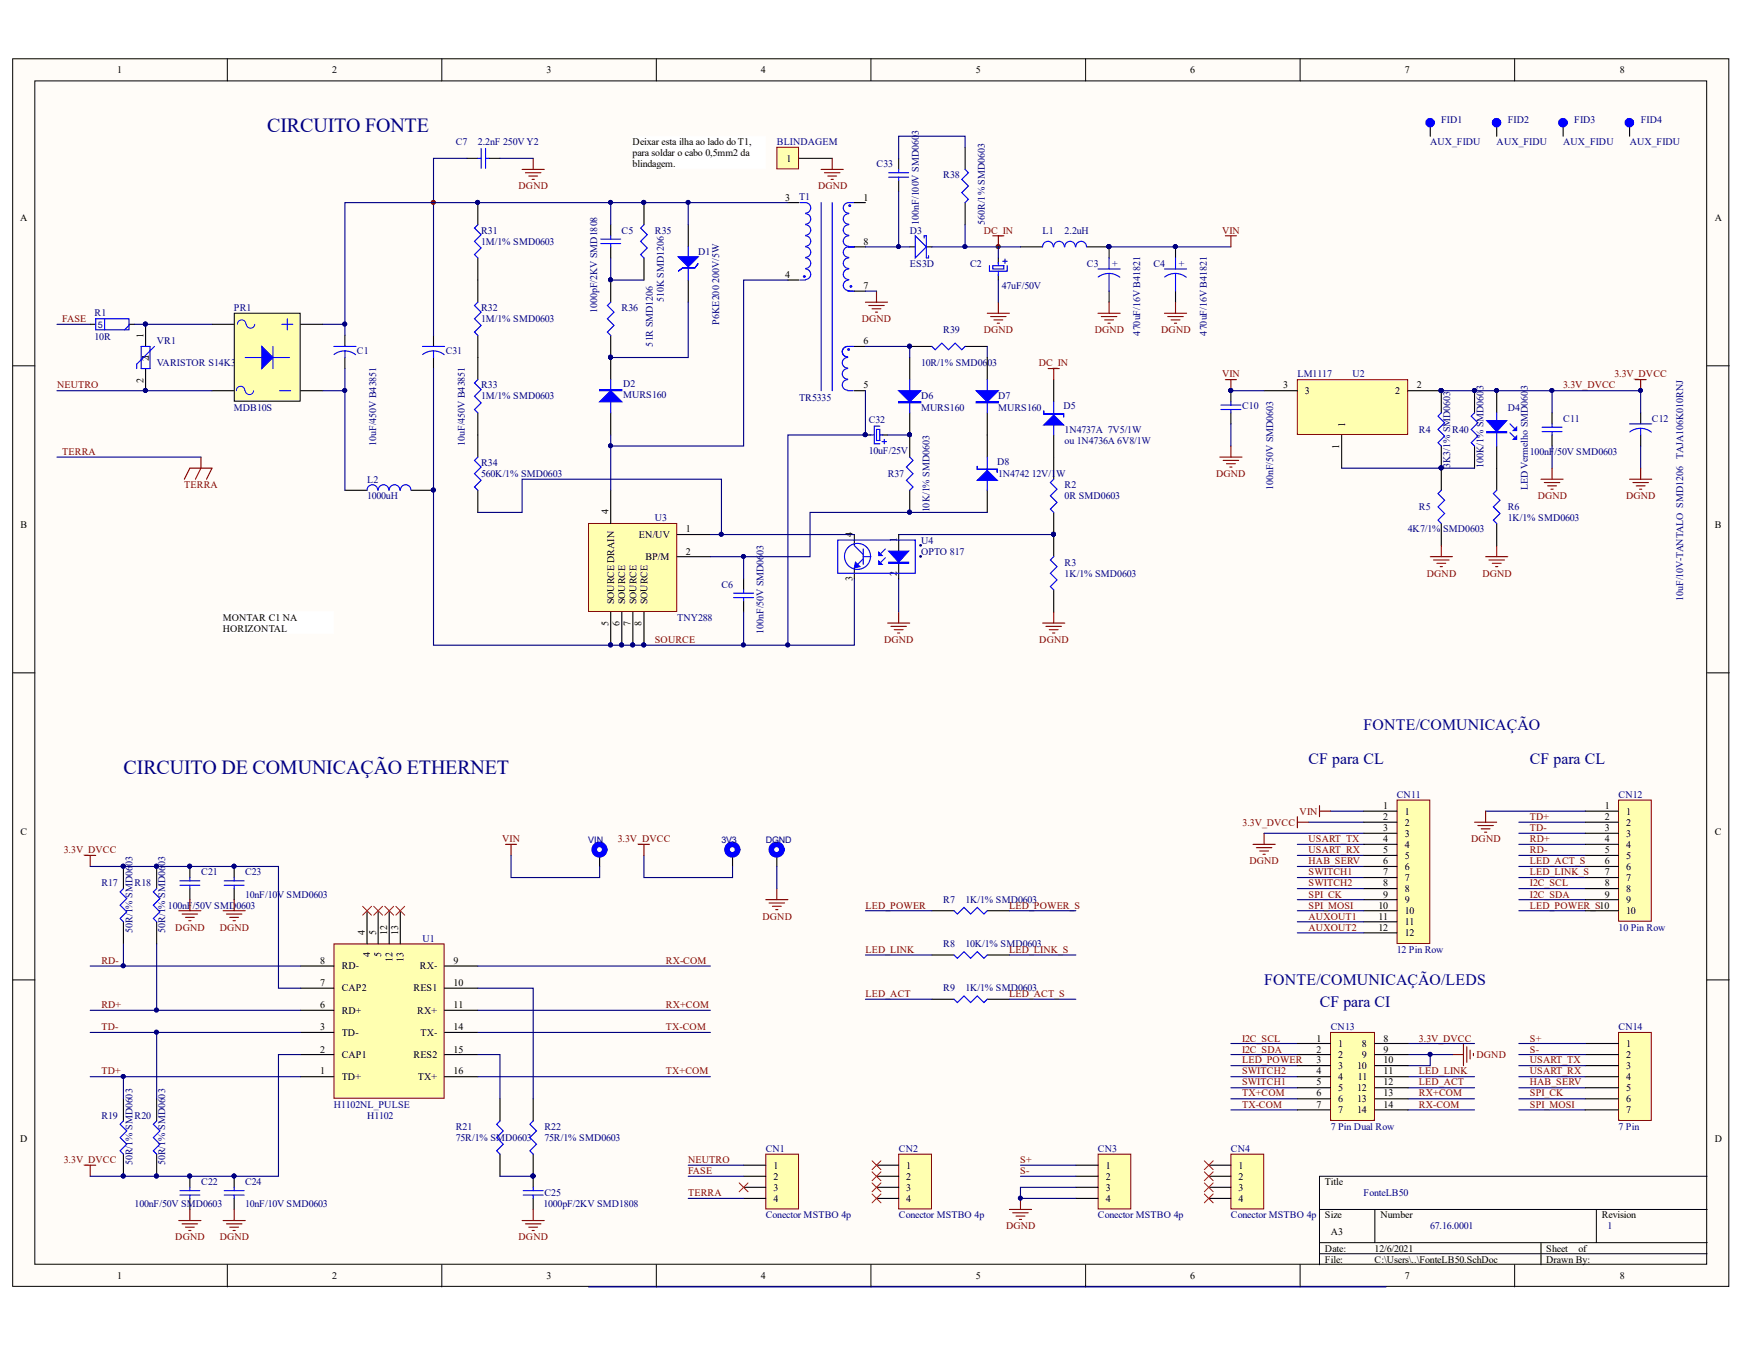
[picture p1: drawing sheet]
<svg xmlns="http://www.w3.org/2000/svg" width="279mm" height="216mm" viewBox="0 0 279 216" stroke-linecap="round" stroke-linejoin="round" font-family="sans-serif">
<defs><g id="words">
<g font-size="3.2" fill="#000080">
<text x="42.8" y="21.1">CIRCUITO FONTE</text>
<text x="19.8" y="123.9">CIRCUITO DE COMUNICAÇÃO ETHERNET</text>
</g>
<g font-size="2.5" fill="#000080">
<text x="218.3" y="117">FONTE/COMUNICAÇÃO</text>
<text x="209.5" y="122.3">CF para CL</text>
<text x="245" y="122.3">CF para CL</text>
<text x="202.4" y="157.7">FONTE/COMUNICAÇÃO/LEDS</text>
<text x="211.3" y="161.2">CF para CI</text>
</g>
<g font-size="1.6">
<text x="18.8" y="11.8">1</text>
<text x="53.2" y="11.8">2</text>
<text x="87.5" y="11.8">3</text>
<text x="121.8" y="11.8">4</text>
<text x="156.3" y="11.8">5</text>
<text x="190.6" y="11.8">6</text>
<text x="224.9" y="11.8">7</text>
<text x="259.3" y="11.8">8</text>
<text x="101.3" y="23.2">Deixar esta ilha ao lado do T1,</text>
<text x="101.3" y="25">para soldar o cabo 0,5mm2 da</text>
<text x="101.3" y="26.8">blindagem.</text>
<text x="125.9" y="25.9">1</text>
<text x="3.2" y="35.4">A</text>
<text x="125.7" y="32.1">3</text>
<text x="138.2" y="32.1">1</text>
<text x="274.6" y="35.4">A</text>
<text x="138.2" y="39.2">8</text>
<text x="125.7" y="44.5">4</text>
<text x="138.2" y="46.3">7</text>
<text x="23" y="54.1" transform="rotate(-90 23 54.1)">1</text>
<text x="23.8" y="57.8" transform="rotate(-90 23.8 57.8)">21</text>
<text x="138.2" y="55.1">6</text>
<text x="23" y="61.3" transform="rotate(-90 23 61.3)">2</text>
<text x="138.2" y="62.2">5</text>
<text x="205.5" y="62.2">3</text>
<text x="208.9" y="63.1">3</text>
<text x="223.4" y="63.1">2</text>
<text x="226.9" y="62.2">2</text>
<text x="214.4" y="71.9" transform="rotate(-90 214.4 71.9)">1</text>
<text x="215.4" y="68.5" transform="rotate(-90 215.4 68.5)">1</text>
<text x="97.4" y="82.4" transform="rotate(-90 97.4 82.4)">4</text>
<text x="3.3" y="84.6">B</text>
<text x="102.3" y="86.1">EN/UV</text>
<text x="103.3" y="89.7">BP/M</text>
<text x="109.8" y="88.8">2</text>
<text x="109.8" y="85.3">1</text>
<text x="136.5" y="86" transform="rotate(-90 136.5 86)">4</text>
<text x="143.6" y="86.9" transform="rotate(-90 143.6 86.9)">1</text>
<text x="274.6" y="84.6">B</text>
<text x="136.5" y="93.1" transform="rotate(-90 136.5 93.1)">3</text>
<text x="143.6" y="92.3" transform="rotate(-90 143.6 92.3)">2</text>
<text x="35.7" y="99.5">MONTAR C1 NA</text>
<text x="35.7" y="101.2">HORIZONTAL</text>
<text x="97.4" y="100.2" transform="rotate(-90 97.4 100.2)">5</text>
<text x="98.3" y="96.8" transform="rotate(-90 98.3 96.8)">SOURCE DRAIN</text>
<text x="99.2" y="100.2" transform="rotate(-90 99.2 100.2)">6</text>
<text x="100.1" y="96.8" transform="rotate(-90 100.1 96.8)">SOURCE</text>
<text x="101" y="100.2" transform="rotate(-90 101 100.2)">7</text>
<text x="101.9" y="96.8" transform="rotate(-90 101.9 96.8)">SOURCE</text>
<text x="102.7" y="100.2" transform="rotate(-90 102.7 100.2)">8</text>
<text x="103.7" y="96.8" transform="rotate(-90 103.7 96.8)">SOURCE</text>
<text x="221.5" y="131.3">2</text>
<text x="221.5" y="129.6">1</text>
<text x="224.9" y="130.5">1</text>
<text x="257" y="131.3">2</text>
<text x="257" y="129.6">1</text>
<text x="260.3" y="130.5">1</text>
<text x="3.3" y="133.8">C</text>
<text x="221.5" y="133.1">3</text>
<text x="221.5" y="134.9">4</text>
<text x="221.5" y="136.7">5</text>
<text x="224.9" y="132.3">2</text>
<text x="224.9" y="134">3</text>
<text x="224.9" y="135.8">4</text>
<text x="224.9" y="137.6">5</text>
<text x="257" y="133.1">3</text>
<text x="257" y="134.9">4</text>
<text x="257" y="136.7">5</text>
<text x="260.3" y="132.3">2</text>
<text x="260.3" y="134">3</text>
<text x="260.3" y="135.8">4</text>
<text x="260.3" y="137.6">5</text>
<text x="274.6" y="133.8">C</text>
<text x="221.5" y="143.8">9</text>
<text x="221.5" y="138.4">6</text>
<text x="221.5" y="140.2">7</text>
<text x="221.5" y="142">8</text>
<text x="224.9" y="139.4">6</text>
<text x="224.9" y="141">7</text>
<text x="224.9" y="142.8">8</text>
<text x="257" y="143.8">9</text>
<text x="257" y="138.4">6</text>
<text x="257" y="140.2">7</text>
<text x="257" y="142">8</text>
<text x="260.3" y="139.4">6</text>
<text x="260.3" y="141">7</text>
<text x="260.3" y="142.8">8</text>
<text x="58.4" y="149.8" transform="rotate(-90 58.4 149.8)">4</text>
<text x="60.2" y="149.8" transform="rotate(-90 60.2 149.8)">5</text>
<text x="62" y="149.8" transform="rotate(-90 62 149.8)">12</text>
<text x="63.8" y="149.8" transform="rotate(-90 63.8 149.8)">13</text>
<text x="220.7" y="145.5">10</text>
<text x="220.7" y="147.3">11</text>
<text x="220.7" y="149.1">12</text>
<text x="224.9" y="144.6">9</text>
<text x="224.9" y="146.4">10</text>
<text x="224.9" y="148.1">11</text>
<text x="224.9" y="149.9">12</text>
<text x="260.3" y="144.6">9</text>
<text x="260.3" y="146.4">10</text>
<text x="51.2" y="154.4">8</text>
<text x="54.7" y="155.2">RD-</text>
<text x="59.3" y="153.2" transform="rotate(-90 59.3 153.2)">4</text>
<text x="61" y="153.2" transform="rotate(-90 61 153.2)">5</text>
<text x="62.8" y="154.1" transform="rotate(-90 62.8 154.1)">12</text>
<text x="64.6" y="154.1" transform="rotate(-90 64.6 154.1)">13</text>
<text x="67.2" y="155.2">RX-</text>
<text x="72.6" y="154.4">9</text>
<text x="51.2" y="157.9">7</text>
<text x="51.2" y="161.5">6</text>
<text x="54.7" y="158.8">CAP2</text>
<text x="66.2" y="158.8">RES1</text>
<text x="72.6" y="157.9">10</text>
<text x="72.6" y="161.5">11</text>
<text x="51.2" y="165">3</text>
<text x="54.7" y="162.3">RD+</text>
<text x="54.7" y="165.9">TD-</text>
<text x="66.8" y="162.3">RX+</text>
<text x="67.3" y="165.9">TX-</text>
<text x="72.6" y="165">14</text>
<text x="210.8" y="166.8">1</text>
<text x="214.3" y="167.7">1</text>
<text x="218.1" y="167.7">8</text>
<text x="221.5" y="166.8">8</text>
<text x="260.3" y="167.7">1</text>
<text x="51.2" y="168.6">2</text>
<text x="51.2" y="172.1">1</text>
<text x="54.7" y="169.4">CAP1</text>
<text x="54.7" y="173">TD+</text>
<text x="66.2" y="169.4">RES2</text>
<text x="66.9" y="173">TX+</text>
<text x="72.6" y="172.1">16</text>
<text x="72.6" y="168.6">15</text>
<text x="210.8" y="168.6">2</text>
<text x="210.8" y="170.3">3</text>
<text x="210.8" y="172.1">4</text>
<text x="210.8" y="173.8">5</text>
<text x="214.3" y="169.4">2</text>
<text x="214.3" y="171.2">3</text>
<text x="214.3" y="173">4</text>
<text x="217.3" y="171.2">10</text>
<text x="217.4" y="173">11</text>
<text x="218.1" y="169.4">9</text>
<text x="221.5" y="168.6">9</text>
<text x="221.5" y="170.3">10</text>
<text x="221.5" y="173.8">12</text>
<text x="221.5" y="172.1">11</text>
<text x="260.3" y="169.4">2</text>
<text x="260.3" y="171.2">3</text>
<text x="260.3" y="173">4</text>
<text x="210.8" y="175.6">6</text>
<text x="210.8" y="177.4">7</text>
<text x="214.3" y="174.8">5</text>
<text x="214.3" y="176.5">6</text>
<text x="214.3" y="178.3">7</text>
<text x="217.3" y="178.3">14</text>
<text x="217.3" y="176.5">13</text>
<text x="217.3" y="174.8">12</text>
<text x="221.5" y="177.4">14</text>
<text x="221.5" y="175.6">13</text>
<text x="260.3" y="174.8">5</text>
<text x="260.3" y="176.5">6</text>
<text x="260.3" y="178.3">7</text>
<text x="3.2" y="183">D</text>
<text x="274.6" y="183">D</text>
<text x="123.9" y="187.2">1</text>
<text x="123.9" y="189">2</text>
<text x="123.9" y="190.7">3</text>
<text x="145.1" y="187.2">1</text>
<text x="145.1" y="189">2</text>
<text x="145.1" y="190.7">3</text>
<text x="177.1" y="187.2">1</text>
<text x="177.1" y="189">2</text>
<text x="177.1" y="190.7">3</text>
<text x="198.3" y="187.2">1</text>
<text x="198.3" y="189">2</text>
<text x="198.3" y="190.7">3</text>
<text x="212.2" y="189.8">Title</text>
<text x="123.9" y="192.5">4</text>
<text x="145.1" y="192.5">4</text>
<text x="177.1" y="192.5">4</text>
<text x="198.3" y="192.5">4</text>
<text x="212.2" y="195.1">Size</text>
<text x="213.1" y="197.8">A3</text>
<text x="221" y="195.1">Number</text>
<text x="256.5" y="195.1">Revision</text>
<text x="212.2" y="200.5">Date:</text>
<text x="212.2" y="202.2">File:</text>
<text x="220.1" y="200.5">12/6/2021</text>
<text x="220.1" y="202.2">C:\Users\..\FonteLB50.SchDoc</text>
<text x="247.6" y="200.5">Sheet</text>
<text x="247.6" y="202.2">Drawn By:</text>
<text x="252.7" y="200.5">of</text>
<text x="18.8" y="204.9">1</text>
<text x="53.2" y="204.9">2</text>
<text x="87.5" y="204.9">3</text>
<text x="121.8" y="204.9">4</text>
<text x="156.3" y="204.9">5</text>
<text x="190.6" y="204.9">6</text>
<text x="224.9" y="204.9">7</text>
<text x="259.3" y="204.9">8</text>
</g>
<g font-size="1.6" fill="#000080">
<text x="73" y="23.2">C7</text>
<text x="76.5" y="23.2">2.2nF 250V Y2</text>
<text x="124.4" y="23.2">BLINDAGEM</text>
<text x="147.1" y="21.6" transform="rotate(-90 147.1 21.6)">3</text>
<text x="229" y="23.2">AUX_FIDU</text>
<text x="230.8" y="19.7">FID1</text>
<text x="239.6" y="23.2">AUX_FIDU</text>
<text x="241.4" y="19.7">FID2</text>
<text x="250.3" y="23.2">AUX_FIDU</text>
<text x="252.1" y="19.7">FID3</text>
<text x="260.9" y="23.2">AUX_FIDU</text>
<text x="262.7" y="19.7">FID4</text>
<text x="140.4" y="26.8">C33</text>
<text x="151" y="28.6">R38</text>
<text x="127.9" y="32">T1</text>
<text x="77" y="37.4">R31</text>
<text x="77" y="39.2">1M/1% SMD0603</text>
<text x="99.5" y="37.4">C5</text>
<text x="104.8" y="37.4">R35</text>
<text x="111.8" y="40.8">D1</text>
<text x="145.7" y="37.4">D3</text>
<text x="147.1" y="36" transform="rotate(-90 147.1 36)">100nF/100V SMD060</text>
<text x="157.7" y="36" transform="rotate(-90 157.7 36)">560R/1% SMD0603</text>
<text x="166.9" y="37.4">L1</text>
<text x="170.5" y="37.4">2.2uH</text>
<text x="115.2" y="45.3" transform="rotate(-90 115.2 45.3)">200V/5W</text>
<text x="145.7" y="42.8">ES3D</text>
<text x="155.3" y="42.8">C2</text>
<text x="160.4" y="46.3">47uF/50V</text>
<text x="174" y="42.8">C3</text>
<text x="178.1" y="42.8">+</text>
<text x="184.7" y="42.8">C4</text>
<text x="188.7" y="42.8">+</text>
<text x="15.1" y="50.5">R1</text>
<text x="37.5" y="49.9">PR1</text>
<text x="77" y="49.9">R32</text>
<text x="77" y="51.6">1M/1% SMD0603</text>
<text x="95.6" y="50.2" transform="rotate(-90 95.6 50.2)">1000pF/2KV SMD1808</text>
<text x="99.5" y="49.9">R36</text>
<text x="106.3" y="48.4" transform="rotate(-90 106.3 48.4)">510K SMD1206</text>
<text x="115.2" y="52" transform="rotate(-90 115.2 52)">P6KE200</text>
<text x="151" y="53.3">R39</text>
<text x="182.6" y="53.8" transform="rotate(-90 182.6 53.8)">470uF/16V B41821</text>
<text x="193.2" y="53.8" transform="rotate(-90 193.2 53.8)">470uF/16V B41821</text>
<text x="15.1" y="54.4">10R</text>
<text x="25.1" y="55.1">VR1</text>
<text x="25.1" y="58.7">VARISTOR S14K3</text>
<text x="57.2" y="56.7">C1</text>
<text x="71.4" y="56.7">C31</text>
<text x="104.5" y="55.5" transform="rotate(-90 104.5 55.5)">51R SMD1206</text>
<text x="147.5" y="58.7">10R/1% SMD06</text>
<text x="158.1" y="58.7">03</text>
<text x="37.5" y="65.8">MDB10S</text>
<text x="77" y="62.2">R33</text>
<text x="77" y="64">1M/1% SMD0603</text>
<text x="99.8" y="62">D2</text>
<text x="99.8" y="63.8">MURS160</text>
<text x="127.9" y="64.1">TR5335</text>
<text x="147.5" y="64">D6</text>
<text x="147.5" y="65.8">MURS160</text>
<text x="159.8" y="64">D7</text>
<text x="159.8" y="65.8">MURS160</text>
<text x="170.3" y="65.6">D5</text>
<text x="198.9" y="65.6">C10</text>
<text x="207.8" y="60.4">LM1117</text>
<text x="216.5" y="60.4">U2</text>
<text x="237.5" y="62.5" transform="rotate(-90 237.5 62.5)">3</text>
<text x="241.4" y="65.8">D4</text>
<text x="244.6" y="62.5" transform="rotate(-90 244.6 62.5)">3</text>
<text x="60.2" y="71.4" transform="rotate(-90 60.2 71.4)">10uF/450V B43851</text>
<text x="74.4" y="71.4" transform="rotate(-90 74.4 71.4)">10uF/450V B43851</text>
<text x="139.1" y="67.7">C32</text>
<text x="170.5" y="71.1">ou 1N4736A 6V8/1W</text>
<text x="170.5" y="69.3">1N4737A 7V5/1W</text>
<text x="227.2" y="69.3">R4</text>
<text x="232.5" y="69.3">R40</text>
<text x="250.3" y="67.5">C11</text>
<text x="264.5" y="67.5">C12</text>
<text x="58.8" y="77.3">L2</text>
<text x="77" y="74.6">R34</text>
<text x="77" y="76.4">560K/1% SMD0603</text>
<text x="139.1" y="72.7">10uF/25V</text>
<text x="142.1" y="76.4">R37</text>
<text x="159.6" y="74.5">D8</text>
<text x="159.8" y="76.4">1N4742</text>
<text x="165.2" y="76.4">12V/1</text>
<text x="169.1" y="76.4">W</text>
<text x="232.2" y="75" transform="rotate(-90 232.2 75)">3K3/1% SMD0603</text>
<text x="237.5" y="75" transform="rotate(-90 237.5 75)">100K/1% SMD060</text>
<text x="245" y="72.9">100nF</text>
<text x="248.9" y="72.9">/50V SMD0603</text>
<text x="269.5" y="73.4" transform="rotate(-90 269.5 73.4)">TAJA106K010RNJ</text>
<text x="58.8" y="80">1000uH</text>
<text x="104.8" y="83.5">U3</text>
<text x="148.8" y="82.1" transform="rotate(-90 148.8 82.1)">10K/1% SMD0603</text>
<text x="170.5" y="78.2">R2</text>
<text x="170.5" y="80">0R SMD0603</text>
<text x="203.9" y="78.5" transform="rotate(-90 203.9 78.5)">100nF/50V SMD0603</text>
<text x="227.2" y="81.7">R5</text>
<text x="241.4" y="81.7">R6</text>
<text x="241.4" y="83.5">1K/1% SMD0603</text>
<text x="244.6" y="78.5" transform="rotate(-90 244.6 78.5)">LED Vermelho SMD060</text>
<text x="122.3" y="88.8" transform="rotate(-90 122.3 88.8)">03</text>
<text x="147.5" y="87">U4</text>
<text x="147.5" y="88.8">OPTO 817</text>
<text x="225.4" y="85.3">4K7/1%</text>
<text x="231.1" y="85.3">SMD0603</text>
<text x="115.5" y="94.1">C6</text>
<text x="170.5" y="90.6">R3</text>
<text x="170.5" y="92.4">1K/1% SMD0603</text>
<text x="108.4" y="99.5">TNY288</text>
<text x="122.3" y="101.6" transform="rotate(-90 122.3 101.6)">100nF/50V SMD06</text>
<text x="269.5" y="96.3" transform="rotate(-90 269.5 96.3)">10uF/10V-TANTALO SMD1206</text>
<text x="223.7" y="127.8">CN11</text>
<text x="259.2" y="127.8">CN12</text>
<text x="16.2" y="142">R17</text>
<text x="21.2" y="138.7" transform="rotate(-90 21.2 138.7)">03</text>
<text x="21.6" y="142">R18</text>
<text x="26.5" y="138.7" transform="rotate(-90 26.5 138.7)">03</text>
<text x="32.2" y="140.2">C21</text>
<text x="39.2" y="140.2">C23</text>
<text x="39.2" y="143.8">10nF/10V SMD0603</text>
<text x="21.2" y="149.4" transform="rotate(-90 21.2 149.4)">50R/1% SMD06</text>
<text x="26.5" y="149.4" transform="rotate(-90 26.5 149.4)">50R/1% SMD06</text>
<text x="26.9" y="145.5">100nF/50V SMD0603</text>
<text x="151" y="144.6">R7</text>
<text x="154.6" y="144.6">1K/1% SMD0603</text>
<text x="259.2" y="149.1">10 Pin Row</text>
<text x="67.6" y="150.9">U1</text>
<text x="151" y="151.7">R8</text>
<text x="154.6" y="151.7">10K/1% SMD0603</text>
<text x="223.7" y="152.6">12 Pin Row</text>
<text x="151" y="158.8">R9</text>
<text x="154.6" y="158.8">1K/1% SMD0603</text>
<text x="213.1" y="165">CN13</text>
<text x="259.2" y="165">CN14</text>
<text x="16.2" y="179.2">R19</text>
<text x="21.6" y="179.2">R20</text>
<text x="53.4" y="177.4">H1102NL_PULSE</text>
<text x="58.8" y="179.2">H1102</text>
<text x="73" y="180.9">R21</text>
<text x="73" y="182.7">75R/1% SMD0603</text>
<text x="87.2" y="180.9">R22</text>
<text x="87.2" y="182.7">75R/1% SMD0603</text>
<text x="122.6" y="184.5">CN1</text>
<text x="143.9" y="184.5">CN2</text>
<text x="175.8" y="184.5">CN3</text>
<text x="197.1" y="184.5">CN4</text>
<text x="213.1" y="180.9">7 Pin Dual Row</text>
<text x="259.2" y="180.9">7 Pin</text>
<text x="21.2" y="186.6" transform="rotate(-90 21.2 186.6)">50R/1% SMD0603</text>
<text x="26.5" y="186.6" transform="rotate(-90 26.5 186.6)">50R/1% SMD0603</text>
<text x="32.2" y="189.8">C22</text>
<text x="39.2" y="189.8">C24</text>
<text x="87.2" y="191.6">C25</text>
<text x="218.3" y="191.6">FonteLB50</text>
<text x="21.6" y="193.4">100nF/50V SMD0603</text>
<text x="39.2" y="193.4">10nF/10V SMD0603</text>
<text x="87" y="193.4">1000pF/2KV SMD1808</text>
<text x="122.6" y="195.1">Conector MSTBO 4p</text>
<text x="143.9" y="195.1">Conector MSTBO 4p</text>
<text x="175.8" y="195.1">Conector MSTBO 4p</text>
<text x="197.1" y="195.1">Conector MSTBO 4p</text>
<text x="229" y="196.9">67.16.0001</text>
<text x="257.4" y="196.9">1</text>
</g>
<g font-size="1.6" fill="#800000">
<text x="83" y="30.3">DGND</text>
<text x="131" y="30.3">DGND</text>
<text x="157.5" y="37.4">DC_IN</text>
<text x="195.7" y="37.4">VIN</text>
<text x="10" y="51.6">FASE</text>
<text x="138" y="51.6">DGND</text>
<text x="157.5" y="53.3">DGND</text>
<text x="175.3" y="53.3">DGND</text>
<text x="185.9" y="53.3">DGND</text>
<text x="166.3" y="58.7">DC_IN</text>
<text x="9.1" y="62.2">NEUTRO</text>
<text x="195.7" y="60.4">VIN</text>
<text x="250.3" y="62.2">3.3V_DVCC</text>
<text x="258.5" y="60.4">3.3V_DVCC</text>
<text x="10" y="72.9">TERRA</text>
<text x="194.7" y="76.4">DGND</text>
<text x="29.5" y="78.2">TERRA</text>
<text x="246.2" y="80">DGND</text>
<text x="260.3" y="80">DGND</text>
<text x="228.5" y="92.4">DGND</text>
<text x="237.3" y="92.4">DGND</text>
<text x="104.8" y="103">SOURCE</text>
<text x="141.5" y="103">DGND</text>
<text x="166.4" y="103">DGND</text>
<text x="208.1" y="130.5">VIN</text>
<text x="245" y="131.3">TD+</text>
<text x="10.2" y="136.7">3.3V_DVCC</text>
<text x="80.4" y="134.9">VIN</text>
<text x="98.9" y="134.9">3.3V_DVCC</text>
<text x="199" y="132.3">3.3V_DVCC</text>
<text x="209.5" y="134.9">USART_TX</text>
<text x="209.5" y="136.7">USART_RX</text>
<text x="235.6" y="134.9">DGND</text>
<text x="245" y="136.7">RD-</text>
<text x="245" y="134.9">RD+</text>
<text x="245" y="133.1">TD-</text>
<text x="200.1" y="138.4">DGND</text>
<text x="209.5" y="140.2">SWITCH1</text>
<text x="209.5" y="142">SWITCH2</text>
<text x="209.5" y="138.4">HAB_SERV</text>
<text x="209.5" y="143.8">SPI_CK</text>
<text x="245" y="138.4">LED_ACT_S</text>
<text x="245" y="140.2">LED_LINK_S</text>
<text x="245" y="142">I2C_SCL</text>
<text x="245" y="143.8">I2C_SDA</text>
<text x="28.1" y="149.1">DGND</text>
<text x="35.2" y="149.1">DGND</text>
<text x="122.1" y="147.3">DGND</text>
<text x="138.6" y="145.5">LED_POWER</text>
<text x="161.6" y="145.5">LED_POWER_S</text>
<text x="209.5" y="147.3">AUXOUT1</text>
<text x="209.5" y="149.1">AUXOUT2</text>
<text x="209.5" y="145.5">SPI_MOSI</text>
<text x="245" y="145.5">LED_POWER_S10</text>
<text x="16.2" y="154.4">RD-</text>
<text x="106.6" y="154.4">RX-COM</text>
<text x="138.6" y="152.6">LED_LINK</text>
<text x="161.6" y="152.6">LED_LINK_S</text>
<text x="16.2" y="161.5">RD+</text>
<text x="106.6" y="161.5">RX+COM</text>
<text x="138.6" y="159.7">LED_ACT</text>
<text x="161.6" y="159.7">LED_ACT_S</text>
<text x="16.2" y="165">TD-</text>
<text x="106.6" y="165">TX-COM</text>
<text x="198.9" y="166.8">I2C_SCL</text>
<text x="227.2" y="166.8">3.3V_DVCC</text>
<text x="245" y="166.8">S+</text>
<text x="16.2" y="172.1">TD+</text>
<text x="106.6" y="172.1">TX+COM</text>
<text x="198.9" y="173.8">SWITCH1</text>
<text x="198.9" y="168.6">I2C_SDA</text>
<text x="198.9" y="172.1">SWITCH2</text>
<text x="198.9" y="170.3">LED_POWER</text>
<text x="227.2" y="173.8">LED_ACT</text>
<text x="227.2" y="172.1">LED_LINK</text>
<text x="236.4" y="169.4">DGND</text>
<text x="245" y="168.6">S-</text>
<text x="245" y="170.3">USART_TX</text>
<text x="245" y="172.1">USART_RX</text>
<text x="245" y="173.8">HAB_SERV</text>
<text x="198.9" y="177.4">TX-COM</text>
<text x="198.9" y="175.6">TX+COM</text>
<text x="227.2" y="177.4">RX-COM</text>
<text x="227.2" y="175.6">RX+COM</text>
<text x="245" y="175.6">SPI_CK</text>
<text x="245" y="177.4">SPI_MOSI</text>
<text x="10.2" y="186.3">3.3V_DVCC</text>
<text x="110.2" y="188">FASE</text>
<text x="110.2" y="186.3">NEUTRO</text>
<text x="110.2" y="191.6">TERRA</text>
<text x="163.4" y="186.3">S+</text>
<text x="163.4" y="188">S-</text>
<text x="161.1" y="196.9">DGND</text>
<text x="28.1" y="198.7">DGND</text>
<text x="35.2" y="198.7">DGND</text>
<text x="83" y="198.7">DGND</text>
</g>
<g font-size="1.4" fill="#000080">
<text x="15.6" y="52.5">5</text>
<text x="94.2" y="135">VIN</text>
<text x="115.5" y="135">3V3</text>
<text x="122.6" y="135">DGND</text>
</g>
</g></defs>
<g fill="#fffcf8" stroke="#000" stroke-width=".16">
<path d="M2 9.4h274.8v196.6h-274.8z"/>
<path d="M5.6 13h267.7v189.5h-267.7z"/>
</g>
<g fill="none" stroke="#000" stroke-width=".16">
<path d="M36.4 9.4v3.6M70.7 9.4v3.6M105.1 9.4v3.6M139.5 9.4v3.6M173.8 9.4v3.6M208.2 9.4v3.6M242.5 9.4v3.6M2 58.6h3.6M273.3 58.6h3.6M2 107.8h3.6M273.3 107.8h3.6M2 156.9h3.6"/>
<path d="M273.3 156.9h3.6M211.3 193.7h62M211.3 199h62M220.1 193.7v5.3M246.7 199v3.6M255.6 193.7v5.3M273.3 188.4h-62v14.2M36.4 202.6v3.5M70.7 202.6v3.5M105.1 202.6v3.5M139.5 202.6v3.5M173.8 202.6v3.5"/>
<path d="M208.2 202.6v3.5M211.3 200.8h62M242.5 202.6v3.5"/>
</g>
<g fill="#000080" stroke="#000080" stroke-width=".16">
<circle cx="69.4" cy="32.4" r=".31"/>
<circle cx="159.8" cy="39.5" r=".31"/>
</g>
<path d="M94.2 83.8h14.2v14.1h-14.2z" fill="#ffffb0" stroke="#800000" stroke-width=".16"/>
<path d="M55.2 53.7v1.8M55.2 57.3v1.7M97.8 78.5v5.3M97.8 98v5.3M99.6 98v5.3M101.3 98v5.3M103.1 98v5.3M108.4 89.2h5.3M108.4 85.6h5.3M119.1 92.7v1.8M119.1 96.2v1.8" fill="none" stroke="#000" stroke-width=".18"/>
<g fill="#000080" stroke="#000080" stroke-width=".16">
<circle cx="97.8" cy="103.3" r=".31"/>
<circle cx="99.5" cy="103.3" r=".31"/>
<circle cx="101.3" cy="103.3" r=".31"/>
<circle cx="103.1" cy="103.3" r=".31"/>
</g>
<path d="M131.5 32.5v30.1M133.2 32.5v30.1M53.5 55.5h3.5M55.2 56.2l1.1 .2 .6 .4M55.2 56.2l-1.1 .2-.6 .4M55.2 56.2v1.1M117.5 95.7h3.2M117.5 95h3.2M119.1 94.5v.5M119.1 95.7v.5" fill="none" stroke="#00f" stroke-width=".18"/>
<circle cx="128.8" cy="44.3" r=".14" fill="#c0c0c0" stroke="#00f" stroke-width=".18"/>
<path d="M128.1 32.5h.9a.84 .84 0 0 1 .8 .8 .84 .84 0 0 1-.8 .8M129 34.2a.84 .84 0 0 1 .8 .9 .84 .84 0 0 1-.8 .8M129 36a.84 .84 0 0 1 .8 .8 .84 .84 0 0 1-.8 .9M129 39.5a.84 .84 0 0 1 .8 .9 .84 .84 0 0 1-.8 .8M129 37.8a.84 .84 0 0 1 .8 .8 .84 .84 0 0 1-.8 .9M128.1 44.9h.9M129 41.3a.84 .84 0 0 1 .8 .9 .84 .84 0 0 1-.8 .8M129 43.1a.84 .84 0 0 1 .8 .8 .84 .84 0 0 1-.8 .9" fill="none" stroke="#00f" stroke-width=".18"/>
<circle cx="136.1" cy="32.9" r=".14" fill="#c0c0c0" stroke="#00f" stroke-width=".18"/>
<path d="M135.9 37.8a.84 .84 0 0 0-.9 .8 .84 .84 0 0 0 .9 .9M135.9 36a.84 .84 0 0 0-.9 .8 .84 .84 0 0 0 .9 .9M135.9 34.2a.84 .84 0 0 0-.9 .9 .84 .84 0 0 0 .9 .8M135.9 39.5h.9M136.8 32.5h-.9a.84 .84 0 0 0-.9 .8 .84 .84 0 0 0 .9 .8" fill="none" stroke="#00f" stroke-width=".18"/>
<circle cx="135.9" cy="56" r=".14" fill="#c0c0c0" stroke="#00f" stroke-width=".18"/>
<path d="M135.7 59a.84 .84 0 0 0-.8 .9 .84 .84 0 0 0 .8 .8M135.7 57.3a.84 .84 0 0 0-.8 .8 .84 .84 0 0 0 .8 .8M135.7 55.5a.84 .84 0 0 0-.8 .8 .84 .84 0 0 0 .8 .9M135.7 60.8a.84 .84 0 0 0-.8 .8 .84 .84 0 0 0 .8 .9M135.7 62.6h.9" fill="none" stroke="#00f" stroke-width=".18"/>
<circle cx="136.2" cy="45.9" r=".13" fill="#c0c0c0" stroke="#00f" stroke-width=".18"/>
<g fill="none" stroke="#00f" stroke-width=".18">
<path d="M136.8 39.5h-.9a.84 .84 0 0 0-.9 .9 .84 .84 0 0 0 .9 .8M168.6 39.5a.85 .85 0 0 0-.8-.8 .85 .85 0 0 0-.9 .8M170.4 39.5a.85 .85 0 0 0-.8-.8 .85 .85 0 0 0-.9 .8M172.2 39.5a.85 .85 0 0 0-.9-.8 .85 .85 0 0 0-.8 .8M174 39.5a.85 .85 0 0 0-.9-.8 .85 .85 0 0 0-.8 .8M135.7 46.6h1.1M135.9 44.9a.84 .84 0 0 0-.9 .8 .84 .84 0 0 0 .9 .8M135.9 43.1a.84 .84 0 0 0-.9 .8 .84 .84 0 0 0 .9 .9M135.9 41.3a.84 .84 0 0 0-.9 .9 .84 .84 0 0 0 .9 .8M136.8 55.5h-1.1a.84 .84 0 0 0-.8 .8 .84 .84 0 0 0 .8 .9M175.8 43.1h3.6M177.6 43.8l1.1 .2 .6 .4"/>
<path d="M177.6 43.8l-1.1 .2-.7 .4M177.6 41.3v1.8M177.6 43.8v2.8M168.7 89.2l-.5 .5 1 1.1-1 1 1 1.1-1 1 .5 .6"/>
</g>
<path d="M126.2 32.5h1.7M136.8 32.5h1.8M136.8 39.5h1.8M163.4 39.5h3.5M174 39.5h3.6v1.8M126.2 44.9h1.7M136.8 55.5h1.8M136.8 46.6h1.8M177.6 46.6v1.8M136.8 62.6h1.8M168.7 85.6v3.6M168.7 94.5v3.5" fill="none" stroke="#000" stroke-width=".18"/>
<g fill="none" stroke="#800000" stroke-width=".18">
<path d="M138.6 48.4h3.5M139.1 48.9h2.5M139.6 49.5h1.5M140.2 50h.3M140.3 46.6v1.8M175.8 50.2h3.6M176.3 50.7h2.5M176.9 51.2h1.4M177.4 51.8h.4M177.6 48.4v1.8M196.2 60.8h1.8M197.1 60.8v1.8"/>
<path d="M142.1 99.8h3.6M143.9 98v1.8M142.6 100.3h2.5M143.2 100.9h1.4M143.7 101.4h.4"/>
</g>
<g fill="#000080" stroke="#000080" stroke-width=".16">
<circle cx="168.7" cy="85.6" r=".31"/>
<circle cx="197.1" cy="62.5" r=".31"/>
<circle cx="177.5" cy="39.5" r=".31"/>
</g>
<path d="M138.6 46.6h1.7" fill="none" stroke="#000080" stroke-width=".18"/>
<path d="M207.7 60.8h17.7v8.8h-17.7z" fill="#ffffb0" stroke="#800000" stroke-width=".16"/>
<g fill="none" stroke="#000" stroke-width=".18">
<path d="M23.3 51.9v3.6M23.3 59v3.6M197.1 62.6v1.7M197.1 66.1v1.8M202.4 62.6h5.3M214.8 69.7v5.3M225.5 62.6h5.3v3.5M230.8 71.4v7.1M248.5 66.1v1.8M248.5 69.7v1.7M262.7 66.1v1.8M262.7 69.7v1.7"/>
<path d="M230.8 83.8v3.6"/>
</g>
<g fill="#000080" stroke="#000080" stroke-width=".16">
<circle cx="230.7" cy="62.5" r=".31"/>
<circle cx="197.1" cy="62.5" r=".31"/>
<circle cx="230.7" cy="74.9" r=".31"/>
<circle cx="248.5" cy="62.5" r=".31"/>
<circle cx="262.7" cy="62.5" r=".31"/>
<circle cx="23.3" cy="51.9" r=".31"/>
<circle cx="23.3" cy="62.5" r=".31"/>
<circle cx="168.7" cy="85.6" r=".31"/>
</g>
<g fill="none" stroke="#00f" stroke-width=".18">
<path d="M22.6 55.5h1.4v3.5h-1.4zM24.7 55.5l-2.8 2.8v.7M195.5 65.6h3.2M195.5 64.9h3.2M197.1 64.3v.6M197.1 65.6v.5M230.8 66.1l-.6 .6 1.1 1-1.1 1.1 1.1 1-1.1 1.1 .6 .5M230.8 78.5l-.6 .6 1.1 1-1.1 1.1 1.1 1-1.1 1.1 .6 .5M246.9 69.1h3.2M246.9 68.4h3.2M248.5 67.9v.5M248.5 69.1v.6"/>
<path d="M260.9 67.9h3.6M262.7 68.6l1.1 .2 .6 .4M262.7 68.6l-.7 .1-1 .5M262.7 68.6v1.1"/>
</g>
<path d="M261.8 60.8h1.8M262.7 60.8v1.8M229 89.2h3.5M229.5 89.7h2.5M230.1 90.2h1.4M230.6 90.8h.4M230.8 87.4v1.8" fill="none" stroke="#800000" stroke-width=".18"/>
<path d="M248.5 62.6v3.5M248.5 71.4v3.6M143.9 85.6h24.8" fill="none" stroke="#000080" stroke-width=".18"/>
<path d="M101.3 21.8h21.2v5.2h-21.2z" fill="#fff" stroke="#fff" stroke-width=".16"/>
<path d="M37.5 50.2h10.6v14.1h-10.6z" fill="#ffffb0" stroke="#000" stroke-width=".16"/>
<path d="M33.9 51.9h3.6M48.1 51.9h3.6M33.9 62.6h3.6M48.1 62.6h3.6" fill="none" stroke="#000" stroke-width=".18"/>
<path d="M39.4 51.9a.67 .67 0 0 0-.7-.7 .67 .67 0 0 0-.7 .7M40.8 51.9a.67 .67 0 0 1-.7 .7 .67 .67 0 0 1-.7-.7M39.2 62.6a.67 .67 0 0 0-.7-.7 .67 .67 0 0 0-.6 .7M40.6 62.6a.67 .67 0 0 1-.7 .6 .67 .67 0 0 1-.6-.6" fill="none" stroke="#00f" stroke-width=".16"/>
<path d="M45.1 51.9h1.8M46 51.1v1.7M44.8 62.6h1.7" fill="none" stroke="#00f" stroke-width=".18"/>
<path d="M41.9 55.5l1.8 1.8-1.8 1.7z" fill="#00f"/>
<path d="M39.3 57.3h2.6M41.9 55.5l1.8 1.8-1.8 1.7zM43.7 55.5v3.5M43.7 57.3h2.7M186.4 43.1h3.6M188.2 43.8l1.1 .2 .6 .4M188.2 43.8l-1.1 .2-.6 .4M188.2 41.3v1.8M188.2 43.8v2.8" fill="none" stroke="#00f" stroke-width=".18"/>
<path d="M158.1 50.2h3.5M158.6 50.7h2.5M159.1 51.2h1.5M159.7 51.8h.3M159.8 48.4v1.8M29.5 76.8l.9-1.8h3.5l-.8 1.8M32.2 73.2v1.8l-.9 1.8" fill="none" stroke="#800000" stroke-width=".18"/>
<path d="M188.2 39.5v1.8M188.2 46.6v1.8" fill="none" stroke="#000" stroke-width=".18"/>
<circle cx="188.2" cy="39.5" r=".31" fill="#000080" stroke="#000080" stroke-width=".16"/>
<path d="M9.1 73.2h23.1" fill="none" stroke="#000080" stroke-width=".18"/>
<path d="M124.4 23.6h3.5v3.4h-3.5z" fill="#ffffb0" stroke="#800000" stroke-width=".16"/>
<path d="M127.9 25.4h5.3M168.7 60.8v3.5M168.7 69.7v3.5" fill="none" stroke="#000" stroke-width=".18"/>
<path d="M35.7 98h17.7v3.5h-17.7z" fill="#fff" stroke="#fff" stroke-width=".16"/>
<path d="M195.3 73.2h3.6M195.8 73.7h2.5M196.4 74.3h1.4M196.9 74.8h.4M197.1 71.4v1.8M246.7 76.8h3.6M247.3 77.3h2.4M247.8 77.8h1.4M248.3 78.3h.4M248.5 75v1.8" fill="none" stroke="#800000" stroke-width=".18"/>
<path d="M197.1 67.9v3.5" fill="none" stroke="#000080" stroke-width=".18"/>
<path d="M167.1 65.8v.5h3.2v.5v-.5h-3.2zM168.7 64.3v5.4" fill="none" stroke="#00f" stroke-width=".18"/>
<path d="M167.1 68.1l1.6-1.6 1.6 1.6z" fill="#00f"/>
<path d="M167.1 68.1l1.6-1.6 1.6 1.6z" fill="none" stroke="#00f" stroke-width=".18"/>
<path d="M53.5 151.2h17.6v24.7h-17.6z" fill="#ffffb0" stroke="#800000" stroke-width=".16"/>
<g fill="none" stroke="#000" stroke-width=".18">
<path d="M239.6 62.6v3.5M239.6 71.4v7.1M239.6 83.8v3.6M19.8 138.8v3.5M25.1 138.8v3.5M30.4 138.8v1.7M37.5 138.8v1.7M96 137v1.8M117.3 137v1.8M124.4 137v1.8M19.8 147.6v3.6M25.1 147.6v3.6"/>
<path d="M30.4 142.3v1.8M37.5 142.3v1.8M48.1 154.7h5.4M48.1 158.3h5.4M58.8 145.9v5.3M60.5 145.9v5.3M62.3 145.9v5.3M64.1 145.9v5.3M71.2 154.7h5.3M71.2 158.3h5.3M19.8 176v3.5M25.1 176v3.5"/>
<path d="M48.1 161.8h5.4M48.1 165.4h5.4M48.1 168.9h5.4M48.1 172.4h5.4M71.2 161.8h5.3M71.2 165.4h5.3M71.2 168.9h5.3M71.2 172.4h5.3M80.1 176v3.5M85.4 176v3.5M19.8 184.9v3.5M25.1 184.9v3.5"/>
<path d="M30.4 188.4v1.8M30.4 191.9v1.8M37.5 188.4v1.8M37.5 191.9v1.8M80.1 184.9v3.5M85.4 184.9v5.3M85.4 191.9v1.8"/>
</g>
<g fill="none" stroke="#000080" stroke-width=".18">
<path d="M14.4 138.8h30.2v19.5h3.5M81.8 137v3.5h14.2v-1.7M103.1 137v3.5h14.2v-1.7M124.4 138.8v3.5M19.8 151.2v3.5M25.1 151.2v10.6M76.5 158.3h8.9v17.7M76.5 154.7h37.2M19.8 172.4v3.6M25.1 165.4v10.6M48.1 168.9h-3.5v19.5h-30.2M76.5 168.9h3.6v7.1"/>
<path d="M76.5 161.8h37.2M76.5 165.4h37.2M76.5 172.4h37.2"/>
</g>
<g fill="none" stroke="#00f" stroke-width=".18">
<path d="M239.6 78.5l-.5 .6 1.1 1-1.1 1.1 1.1 1-1.1 1.1 .5 .5M239.6 66.1v5.3M241.8 69.3l.7 .7M241.8 67.9l.7 .7M19.8 142.3l-.6 .6 1.1 1-1.1 1.1 1.1 1-1.1 1.1 .6 .5M25.1 142.3l-.6 .6 1.1 1-1.1 1.1 1.1 1-1.1 1.1 .6 .5M28.8 141.8h3.2M28.8 141.1h3.2M30.4 140.5v.6M30.4 141.8v.5M35.9 141.8h3.2M35.9 141.1h3.2"/>
<path d="M37.5 140.5v.6M37.5 141.8v.5M19.8 179.5l-.6 .6 1.1 1-1.1 1.1 1.1 1.1-1.1 1 .6 .6M25.1 179.5l-.6 .6 1.1 1-1.1 1.1 1.1 1.1-1.1 1 .6 .6M80.1 179.5l-.6 .6 1.1 1-1.1 1.1 1.1 1.1-1.1 1 .6 .6M85.4 179.5l-.6 .6 1.1 1-1.1 1.1 1.1 1.1-1.1 1 .6 .6M28.8 191.4h3.2M28.8 190.7h3.2M30.4 190.2v.5M30.4 191.4v.5M35.9 191.4h3.2M35.9 190.7h3.2"/>
<path d="M37.5 190.2v.5M37.5 191.4v.5M83.8 191.4h3.2M83.8 190.7h3.2M85.4 190.2v.5M85.4 191.4v.5"/>
</g>
<g fill="#000080" stroke="#000080" stroke-width=".16">
<circle cx="85.3" cy="188.4" r=".31"/>
<circle cx="37.5" cy="188.4" r=".31"/>
<circle cx="30.4" cy="138.7" r=".31"/>
<circle cx="30.4" cy="188.4" r=".31"/>
<circle cx="19.7" cy="138.7" r=".31"/>
<circle cx="25.1" cy="138.7" r=".31"/>
<circle cx="19.7" cy="188.4" r=".31"/>
<circle cx="25.1" cy="188.4" r=".31"/>
<circle cx="25.1" cy="161.8" r=".31"/>
<circle cx="25.1" cy="165.3" r=".31"/>
<circle cx="19.7" cy="154.7" r=".31"/>
<circle cx="19.7" cy="172.4" r=".31"/>
<circle cx="37.5" cy="138.7" r=".31"/>
<circle cx="239.6" cy="62.5" r=".31"/>
</g>
<g fill="none" stroke="#800000" stroke-width=".18">
<path d="M186.4 50.2h3.6M187 50.7h2.5M187.5 51.2h1.4M188 51.8h.4M188.2 48.4v1.8M237.9 89.2h3.5M238.4 89.7h2.5M238.9 90.2h1.5M239.5 90.8h.3M239.6 87.4v1.8M13.6 137h1.7M14.4 137v1.8"/>
<path d="M80.9 135.2h1.8M81.8 135.2v1.8M102.2 135.2h1.8M103.1 135.2v1.8M28.6 145.9h3.6M29.2 146.4h2.4M29.7 146.9h1.4M30.2 147.5h.4M30.4 144.1v1.8M35.7 145.9h3.6M36.3 146.4h2.4M36.8 146.9h1.4"/>
<path d="M37.3 147.5h.4M37.5 144.1v1.8M122.6 144.1h3.6M123.1 144.6h2.5M123.7 145.2h1.4M124.2 145.7h.4M124.4 142.3v1.8M13.6 186.6h1.7M14.4 186.6v1.8M28.6 195.5h3.6M29.2 196h2.4M29.7 196.5h1.4"/>
<path d="M30.2 197.1h.4M30.4 193.7v1.8M35.7 195.5h3.6M36.3 196h2.4M36.8 196.5h1.4M37.3 197.1h.4M37.5 193.7v1.8"/>
</g>
<path d="M58.1 145.2l1.4 1.4M59.5 145.2l-1.4 1.4M59.8 145.2l1.5 1.4M61.3 145.2l-1.5 1.4M61.6 145.2l1.4 1.4M63 145.2l-1.4 1.4M63.4 145.2l1.4 1.4M64.8 145.2l-1.4 1.4" fill="none" stroke="#f00" stroke-width=".16"/>
<g fill="none" stroke="#00f" stroke-width=".89">
<circle cx="96" cy="136.1" r=".84"/>
<circle cx="117.3" cy="136.1" r=".85"/>
<circle cx="124.4" cy="136.1" r=".85"/>
</g>
<path d="M238 67.4h3.2l-1.6 1.7z" fill="#00f"/>
<path d="M238 67.4h3.2l-1.6 1.7zM238 69.1h3.2v.2h-3.2zM238 69.2h3.2" fill="none" stroke="#00f" stroke-width=".18"/>
<path d="M242.3 70.4l.5-.6v.6z" fill="#00f"/>
<path d="M242.3 70.4l.5-.6v.6z" fill="none" stroke="#00f" stroke-width=".18"/>
<path d="M242.3 69l.5-.6v.6z" fill="#00f"/>
<path d="M242.3 69l.5-.6v.6z" fill="none" stroke="#00f" stroke-width=".18"/>
<g fill="#000080" stroke="#000080" stroke-width=".16">
<circle cx="239.6" cy="62.5" r=".31"/>
<circle cx="85.3" cy="188.4" r=".31"/>
</g>
<g fill="none" stroke="#000080" stroke-width=".18">
<path d="M202.4 133.5h16M207.7 138.8h10.7M207.7 135.2h10.7M207.7 137h10.7M209.5 131.7h8.9M213 129.9h5.4M237.9 129.9h15.9M243.2 133.5h10.6M243.2 131.7h10.6M243.2 138.8h10.6M243.2 135.2h10.6M207.7 140.5h10.7"/>
<path d="M243.2 140.5h10.6M243.2 142.3h10.6M243.2 144.1h10.6M243.2 145.9h10.6M243.2 177.8h10.6M243.2 176h10.6M243.2 174.2h10.6M80.1 188.4h5.3M94.2 206.1h127.7"/>
</g>
<path d="M159 37.8h1.7M159.8 37.8v1.7M200.6 135.2h3.6M201.2 135.8h2.4M201.7 136.3h1.4M202.2 136.8h.4M202.4 133.5v1.7M232.5 168.9h1.8M234.3 167.1v3.6M234.9 167.7v2.4M235.4 168.2v1.4M235.9 168.7v.4" fill="none" stroke="#800000" stroke-width=".18"/>
<circle cx="159.8" cy="39.5" r=".31" fill="#800000" stroke="#800000" stroke-width=".16"/>
<path d="M143.9 184.9h5.2v8.7h-5.2z" fill="#ffffb0" stroke="#800000" stroke-width=".16"/>
<path d="M140.3 186.6h3.6M140.3 188.4h3.6M140.3 190.2h3.6M140.3 191.9h3.6" fill="none" stroke="#000" stroke-width=".18"/>
<path d="M122.6 184.9h5.3v8.7h-5.3z" fill="#ffffb0" stroke="#800000" stroke-width=".16"/>
<g fill="none" stroke="#000" stroke-width=".18">
<path d="M76.5 32.5v3.5M103.1 32.5v3.5M14.4 51.9h.9M20.6 51.9h.9M69.4 53.7v1.8M69.4 57.3v1.7M76.5 41.3v3.6M97.8 44.9v3.5M97.8 53.7v7.1M103.1 41.3v3.6M145.7 55.5h3.5M154.5 55.5h3.6"/>
<path d="M159.8 41.3v.9M159.8 44v.9M55.2 78.5h3.6M65.9 78.5h3.5M97.8 66.1v3.6M168.7 73.2v3.6M168.7 82.1v3.5M149.2 145.9h3.6M149.2 153h3.6M158.1 145.9h3.5M158.1 153h3.5M149.2 160h3.6"/>
<path d="M158.1 160h3.5M119.1 186.6h3.5M119.1 188.4h3.5M119.1 190.2h3.5M119.1 191.9h3.5"/>
</g>
<path d="M118.4 189.5l1.4 1.4M119.8 189.5l-1.4 1.4M139.6 185.9l1.5 1.4M139.6 187.7l1.5 1.4M139.6 189.5l1.5 1.4M139.6 191.2l1.5 1.4M141.1 185.9l-1.5 1.4M141.1 187.7l-1.5 1.4M141.1 189.5l-1.5 1.4M141.1 191.2l-1.5 1.4" fill="none" stroke="#f00" stroke-width=".16"/>
<g fill="none" stroke="#000080" stroke-width=".18">
<path d="M159.8 39.5v1.8M9.1 51.9h5.3M21.5 51.9h12.4M51.7 51.9h3.5M55.2 59v19.5M97.8 41.3v3.6h5.3M126.2 44.9h-7.1v26.5h-21.3M158.1 55.5v1.8M159.8 44.9v3.5M9.1 62.6h24.8M51.7 62.6h3.5M138.6 62.6v7.1h-12.4v33.6"/>
<path d="M76.5 82.1h7.1v-5.3h31.9v8.8M119.1 98v5.3M143.9 92.7v5.3M138.6 145.9h10.6M138.6 153h10.6M161.6 145.9h10.7M161.6 153h10.7M138.6 160h10.6M161.6 160h10.7M110.2 188.4h8.9M110.2 186.6h8.9M110.2 191.9h8.9"/>
</g>
<g fill="none" stroke="#00f" stroke-width=".18">
<path d="M76.5 36l-.5 .5 1 1.1-1 1.1 1 1-1 1.1 .5 .5M103.1 36l-.5 .5 1 1.1-1 1.1 1 1-1 1.1 .5 .5M15.3 51.1h5.3v1.7h-5.3zM16.7 51.1v1.7M20.6 52.1l-.7 .7M67.6 55.5h3.6M69.4 56.2l1.1 .2 .6 .4M69.4 56.2l-1.1 .2-.6 .4M69.4 56.2v1.1M97.8 48.4l-.5 .5 1 1.1-1 1.1 1 1-1 1.1 .5 .5M149.2 55.5l.5 .5 1.1-1 1.1 1 1-1 1.1 1 .5-.5M158.4 42.6v.8h2.9v-.8"/>
<path d="M159 42.6h1.7v.5h-1.7zM159.8 42v.6M159.8 43.4v.7M160.6 41.8h.7M160.9 41.5v.7M60.5 78.5a.85 .85 0 0 0-.9-.9 .85 .85 0 0 0-.8 .9M62.2 78.5a.84 .84 0 0 0-.8-.9 .84 .84 0 0 0-.8 .9M64 78.5a.85 .85 0 0 0-.8-.9 .85 .85 0 0 0-.9 .9M65.8 78.5a.84 .84 0 0 0-.8-.9 .84 .84 0 0 0-.9 .9M96 62.4h3.6v.2h-3.6zM96 62.5h3.6M97.8 60.8v5.3"/>
<path d="M168.7 76.8l-.5 .5 1 1-1 1.1 1 1.1-1 1 .5 .6M152.8 145.9l.5 .5 1-1.1 1.1 1.1 1.1-1.1 1 1.1 .6-.5M152.8 153l.5 .5 1-1.1 1.1 1.1 1.1-1.1 1 1.1 .6-.5M152.8 160l.5 .6 1-1.1 1.1 1.1 1.1-1.1 1 1.1 .6-.6"/>
</g>
<g fill="none" stroke="#800000" stroke-width=".18">
<path d="M131.5 27.1h3.5M132 27.7h2.5M132.5 28.2h1.5M133.1 28.7h.3M133.2 25.4v1.7M167.8 59h1.8M168.7 59v1.8M166.9 99.8h3.6M168.7 98v1.8M167.5 100.3h2.5M168 100.9h1.4M168.5 101.4h.4"/>
<path d="M207.7 130.8v1.8M207.7 131.7h1.8M211.3 129v1.8M211.3 129.9h1.7M83.6 195.5h3.5M84.1 196h2.5M84.7 196.5h1.4M85.2 197.1h.3M85.4 193.7v1.8"/>
</g>
<g fill="#000080" stroke="#000080" stroke-width=".16">
<circle cx="23.3" cy="51.9" r=".31"/>
<circle cx="23.3" cy="62.5" r=".31"/>
<circle cx="55.2" cy="62.5" r=".31"/>
<circle cx="55.2" cy="51.9" r=".31"/>
<circle cx="69.4" cy="78.5" r=".31"/>
<circle cx="76.5" cy="32.4" r=".31"/>
<circle cx="103.1" cy="32.4" r=".31"/>
<circle cx="97.8" cy="57.2" r=".31"/>
<circle cx="97.8" cy="44.8" r=".31"/>
<circle cx="119" cy="103.3" r=".31"/>
<circle cx="115.5" cy="85.6" r=".31"/>
<circle cx="97.8" cy="71.4" r=".31"/>
<circle cx="168.7" cy="85.6" r=".31"/>
<circle cx="126.1" cy="103.3" r=".31"/>
<circle cx="138.5" cy="69.6" r=".31"/>
<circle cx="145.6" cy="55.4" r=".31"/>
</g>
<path d="M96 64.3l1.8-1.7 1.8 1.7z" fill="#00f"/>
<path d="M96 64.3l1.8-1.7 1.8 1.7zM141.8 89.3l-.7 .7M141.8 87.9l-.7 .7" fill="none" stroke="#00f" stroke-width=".18"/>
<circle cx="97.8" cy="57.2" r=".31" fill="#000080" stroke="#000080" stroke-width=".16"/>
<path d="M143.9 85.6v2.7M143.9 90v2.7" fill="none" stroke="#000" stroke-width=".18"/>
<path d="M142.3 88.3h3.2l-1.6 1.7z" fill="#00f"/>
<path d="M142.3 88.3h3.2l-1.6 1.7zM142.3 90h3.2v.2h-3.2zM142.3 90.1h3.2" fill="none" stroke="#00f" stroke-width=".18"/>
<path d="M140.7 89.9l.5 .5h-.5z" fill="#00f"/>
<path d="M140.7 89.9l.5 .5h-.5z" fill="none" stroke="#00f" stroke-width=".18"/>
<path d="M140.7 88.4l.5 .6h-.5z" fill="#00f"/>
<path d="M140.7 88.4l.5 .6h-.5z" fill="none" stroke="#00f" stroke-width=".18"/>
<path d="M136.8 85.6v1.8M136.8 90.9v1.8" fill="none" stroke="#000" stroke-width=".18"/>
<path d="M137 90l.7 .8-.9 .1z" fill="#00f"/>
<g fill="none" stroke="#00f" stroke-width=".18">
<path d="M143.9 64.3h3.5v.2h-3.5zM143.9 64.4h3.5M145.7 60.8v5.3M134.1 86.5h12.4v5.3h-12.4zM136.8 87.4l1.4 1.4M137 90l.7 .8-.9 .1zM138.2 89.2h1.3M138.2 87.9v2.5M138.2 89.5l-.9 .9"/>
<circle cx="137.3" cy="89.1" r="2.08"/>
</g>
<g fill="#000080" stroke="#000080" stroke-width=".16">
<circle cx="147.4" cy="87.3" r=".14"/>
<circle cx="147.4" cy="89.1" r=".14"/>
<circle cx="145.6" cy="69.6" r=".31"/>
</g>
<path d="M145.7 57.3v3.5M145.7 66.1v3.6" fill="none" stroke="#000" stroke-width=".18"/>
<path d="M143.9 62.6h3.5l-1.7 1.7z" fill="#00f"/>
<path d="M143.9 62.6h3.5l-1.7 1.7zM156.3 64.3h3.5v.2h-3.5zM156.3 64.4h3.5M158.1 60.8v5.3" fill="none" stroke="#00f" stroke-width=".18"/>
<circle cx="145.6" cy="69.6" r=".31" fill="#000080" stroke="#000080" stroke-width=".16"/>
<path d="M158.1 57.3v3.5M158.1 66.1v3.6" fill="none" stroke="#000" stroke-width=".18"/>
<path d="M156.3 62.6h3.5l-1.7 1.7z" fill="#00f"/>
<path d="M145.7 73.2l.5 .5-1.1 1.1 1.1 1.1-1.1 1 1.1 1.1-.5 .5M156.3 62.6h3.5l-1.7 1.7zM156.5 74.6v.6h3.2v.5v-.5h-3.2zM158.1 73.2v5.3" fill="none" stroke="#00f" stroke-width=".18"/>
<path d="M138.6 55.5h7.1v1.8M119.1 89.2v3.5" fill="none" stroke="#000080" stroke-width=".18"/>
<g fill="#000080" stroke="#000080" stroke-width=".16">
<circle cx="145.6" cy="55.4" r=".31"/>
<circle cx="145.6" cy="69.6" r=".31"/>
<circle cx="145.6" cy="82" r=".31"/>
<circle cx="119" cy="89.1" r=".31"/>
</g>
<path d="M145.7 69.7v3.5M145.7 78.5v3.6M158.1 69.7v3.5M158.1 78.5v3.6" fill="none" stroke="#000" stroke-width=".18"/>
<path d="M156.5 76.9l1.6-1.6 1.6 1.6z" fill="#00f"/>
<g fill="none" stroke="#00f" stroke-width=".18">
<path d="M76.5 25.4h.5M77 23.8v3.2M77.7 25.4h.6M77.7 23.8v3.2M110.2 39.5v5.4M142.3 28.4h3.2M142.3 27.7h3.2M143.9 27.1v.6M143.9 28.4v.5M146.5 37.8l1.8 1.7-1.8 1.8zM148 38.1v-.3h.3v3.5h.4v-.3M154.5 27.1l.6 .6-1.1 1 1.1 1.1-1.1 1.1 1.1 1-.6 .6"/>
<path d="M76.5 48.4l-.5 .5 1 1.1-1 1.1 1 1-1 1.1 .5 .5M76.5 60.8l-.5 .5 1 1.1-1 1.1 1 1-1 1.1 .5 .5M76.5 73.2l-.5 .5 1 1.1-1 1.1 1 1-1 1.1 .5 .5M139.3 69.7h.7M140.3 68.8h.6v1.8h-.6zM140.9 68.2h-.9v2.9h.9M140.9 69.7h.5M141.2 70.7h.7M141.6 70.4v.7M156.5 76.9l1.6-1.6 1.6 1.6zM236.1 66.1l-.5 .6 1 1-1 1.1 1 1-1 1.1 .5 .5"/>
</g>
<g fill="none" stroke="#000080" stroke-width=".18">
<path d="M74.7 25.4h-5.3v28.3M80.1 25.4h5.3M143.9 30.7v8.8M154.5 23.6v-1.8h-10.6v3.6M154.5 36v3.5M177.6 39.5h19.5M69.4 59v44.3h67.4v-10.6M142.1 69.7h3.6M197.1 62.6h5.3M14.4 154.7h33.7M14.4 165.4h33.7M14.4 172.4h33.7"/>
<path d="M14.4 161.8h33.7"/>
</g>
<g fill="#000080" stroke="#000080" stroke-width=".16">
<circle cx="177.5" cy="39.5" r=".31"/>
<circle cx="188.2" cy="39.5" r=".31"/>
<circle cx="197.1" cy="62.5" r=".31"/>
<circle cx="138.5" cy="69.6" r=".31"/>
<circle cx="69.4" cy="78.5" r=".31"/>
<circle cx="97.8" cy="103.3" r=".31"/>
<circle cx="99.5" cy="103.3" r=".31"/>
<circle cx="101.3" cy="103.3" r=".31"/>
<circle cx="103.1" cy="103.3" r=".31"/>
<circle cx="119" cy="103.3" r=".31"/>
<circle cx="126.1" cy="103.3" r=".31"/>
<circle cx="145.6" cy="69.6" r=".31"/>
<circle cx="154.5" cy="39.5" r=".31"/>
<circle cx="143.9" cy="39.5" r=".31"/>
<circle cx="25.1" cy="165.3" r=".31"/>
<circle cx="19.7" cy="172.4" r=".31"/>
<circle cx="19.7" cy="154.7" r=".31"/>
<circle cx="25.1" cy="161.8" r=".31"/>
<circle cx="236.1" cy="62.5" r=".31"/>
</g>
<path d="M83.6 27.1h3.5M84.1 27.7h2.5M84.7 28.2h1.4M85.2 28.7h.3M85.4 25.4v1.7M196.2 37.8h1.8M197.1 37.8v1.7" fill="none" stroke="#800000" stroke-width=".18"/>
<g fill="none" stroke="#000" stroke-width=".18">
<path d="M74.7 25.4h1.8M78.3 25.4h1.8M110.2 36v3.5M143.9 25.4v1.7M143.9 28.9v1.8M145.7 39.5h.8M148.3 39.5h.9M154.5 23.6v3.5M154.5 32.5v3.5M76.5 44.9v3.5M76.5 53.7v7.1M110.2 44.9v3.5"/>
<path d="M76.5 66.1v7.1M76.5 78.5v3.6M138.6 69.7h.9M141.2 69.7h.9M236.1 62.6v3.5M236.1 71.4v3.6"/>
</g>
<circle cx="69.4" cy="32.4" r=".31" fill="#800000" stroke="#800000" stroke-width=".16"/>
<path d="M108.6 41.1h3.2l-1.6 1.6z" fill="#00f"/>
<path d="M96.2 39h3.2M96.2 38.3h3.2M97.8 37.8v.5M97.8 39v.5M108.6 41.1h3.2l-1.6 1.6zM108.6 43.4l.7-.5h2l.5-.7-.5 .7h-2z" fill="none" stroke="#00f" stroke-width=".18"/>
<g fill="none" stroke="#000080" stroke-width=".18">
<path d="M97.8 32.5v3.5M110.2 32.5v3.5M126.2 32.5h-71v21.2M110.2 48.4v8.9h-12.4M97.8 69.7v8.8M214.8 75h21.3M230.8 62.6h31.9v3.5M113.7 85.6h23.1M158.1 82.1h-28.4v7.1h-16M197.1 167.1h10.6M197.1 176h10.6M197.1 177.8h10.6"/>
<path d="M197.1 168.9h10.6M197.1 174.2h10.6M197.1 170.7h10.6M225.5 167.1h10.6M225.5 176h10.6M225.5 177.8h10.6M225.5 174.2h10.6M225.5 172.4h10.6M229 168.9v1.8h-3.5"/>
</g>
<g fill="#000080" stroke="#000080" stroke-width=".16">
<circle cx="97.8" cy="57.2" r=".31"/>
<circle cx="110.2" cy="32.4" r=".31"/>
<circle cx="230.7" cy="74.9" r=".31"/>
<circle cx="230.7" cy="62.5" r=".31"/>
<circle cx="236.1" cy="62.5" r=".31"/>
<circle cx="239.6" cy="62.5" r=".31"/>
<circle cx="248.5" cy="62.5" r=".31"/>
<circle cx="262.7" cy="62.5" r=".31"/>
<circle cx="119" cy="89.1" r=".31"/>
<circle cx="145.6" cy="82" r=".31"/>
<circle cx="55.2" cy="51.9" r=".31"/>
<circle cx="76.5" cy="32.4" r=".31"/>
<circle cx="97.8" cy="32.4" r=".31"/>
<circle cx="103.1" cy="32.4" r=".31"/>
<circle cx="229" cy="168.9" r=".31"/>
<circle cx="97.8" cy="71.4" r=".31"/>
<circle cx="115.5" cy="85.6" r=".31"/>
</g>
<path d="M97.8 36v1.8M97.8 39.5v1.8" fill="none" stroke="#000" stroke-width=".18"/>
<path d="M223.7 128.1h5.2v23h-5.2z" fill="#ffffb0" stroke="#800000" stroke-width=".16"/>
<path d="M218.4 131.7h5.3M218.4 133.5h5.3M218.4 135.2h5.3M218.4 137h5.3M218.4 138.8h5.3M218.4 129.9h5.3M218.4 144.1h5.3M218.4 145.9h5.3M218.4 147.6h5.3M218.4 149.4h5.3M218.4 140.5h5.3M218.4 142.3h5.3" fill="none" stroke="#000" stroke-width=".18"/>
<path d="M207.7 147.6h10.7M207.7 149.4h10.7" fill="none" stroke="#000080" stroke-width=".18"/>
<path d="M259.2 128.1h5.2v19.4h-5.2z" fill="#ffffb0" stroke="#800000" stroke-width=".16"/>
<path d="M253.8 131.7h5.3M253.8 133.5h5.3M253.8 135.2h5.3M253.8 137h5.3M253.8 138.8h5.3M253.8 129.9h5.3M253.8 144.1h5.3M253.8 145.9h5.3M253.8 140.5h5.3M253.8 142.3h5.3" fill="none" stroke="#000" stroke-width=".18"/>
<path d="M260.9 76.8h3.6M261.5 77.3h2.4M262 77.8h1.4M262.5 78.3h.4M262.7 75v1.8M236.1 131.7h3.5M236.6 132.2h2.5M237.2 132.8h1.4M237.7 133.3h.3M237.9 129.9v1.8" fill="none" stroke="#800000" stroke-width=".18"/>
<path d="M262.7 71.4v3.6M243.2 137h10.6" fill="none" stroke="#000080" stroke-width=".18"/>
<path d="M175.8 184.9h5.3v8.7h-5.3z" fill="#ffffb0" stroke="#800000" stroke-width=".16"/>
<path d="M172.3 186.6h3.5M172.3 188.4h3.5M172.3 190.2h3.5M172.3 191.9h3.5" fill="none" stroke="#000" stroke-width=".18"/>
<path d="M163.4 186.6h8.9M163.4 188.4h8.9M172.3 190.2h-8.9v1.7h8.9" fill="none" stroke="#000080" stroke-width=".18"/>
<path d="M161.6 193.7h3.6M162.2 194.2h2.4M162.7 194.8h1.4M163.2 195.3h.4M163.4 191.9v1.8" fill="none" stroke="#800000" stroke-width=".18"/>
<circle cx="163.4" cy="191.9" r=".31" fill="#000080" stroke="#000080" stroke-width=".16"/>
<path d="M197.1 184.9h5.2v8.7h-5.2z" fill="#ffffb0" stroke="#800000" stroke-width=".16"/>
<path d="M193.5 186.6h3.6M193.5 188.4h3.6M193.5 190.2h3.6M193.5 191.9h3.6" fill="none" stroke="#000" stroke-width=".18"/>
<path d="M192.8 185.9l1.4 1.4M192.8 187.7l1.4 1.4M192.8 189.5l1.4 1.4M192.8 191.2l1.4 1.4M194.2 185.9l-1.4 1.4M194.2 187.7l-1.4 1.4M194.2 189.5l-1.4 1.4M194.2 191.2l-1.4 1.4" fill="none" stroke="#f00" stroke-width=".16"/>
<path d="M259.2 165.4h5.2v14h-5.2z" fill="#ffffb0" stroke="#800000" stroke-width=".16"/>
<path d="M253.8 167.1h5.3M253.8 168.9h5.3M253.8 170.7h5.3M253.8 172.4h5.3M253.8 174.2h5.3M253.8 176h5.3M253.8 177.8h5.3" fill="none" stroke="#000" stroke-width=".18"/>
<path d="M138.6 39.5h7.1M149.2 39.5h14.2M207.7 145.9h10.7M207.7 144.1h10.7M207.7 142.3h10.7M197.1 172.4h10.6M225.5 168.9h7M243.2 167.1h10.6M243.2 168.9h10.6M243.2 170.7h10.6M243.2 172.4h10.6" fill="none" stroke="#000080" stroke-width=".18"/>
<g fill="#000080" stroke="#000080" stroke-width=".16">
<circle cx="143.9" cy="39.5" r=".31"/>
<circle cx="154.5" cy="39.5" r=".31"/>
<circle cx="229" cy="168.9" r=".31"/>
</g>
<path d="M213 165.4h7.1v14h-7.1z" fill="#ffffb0" stroke="#800000" stroke-width=".16"/>
<g fill="none" stroke="#000" stroke-width=".18">
<path d="M229 20v1.8M239.6 20v1.8M250.3 20v1.8M260.9 20v1.8M207.7 167.1h5.3M207.7 168.9h5.3M207.7 170.7h5.3M207.7 172.4h5.3M207.7 174.2h5.3M207.7 176h5.3M207.7 177.8h5.3M220.1 167.1h5.4"/>
<path d="M220.1 168.9h5.4M220.1 170.7h5.4M220.1 172.4h5.4M220.1 174.2h5.4M220.1 176h5.4M220.1 177.8h5.4"/>
</g>
<g fill="none" stroke="#00f" stroke-width=".89">
<circle cx="229" cy="19.6" r=".31"/>
<circle cx="239.6" cy="19.6" r=".31"/>
<circle cx="250.3" cy="19.6" r=".31"/>
<circle cx="260.9" cy="19.6" r=".31"/>
</g>
<use href="#words"/>
</svg>
